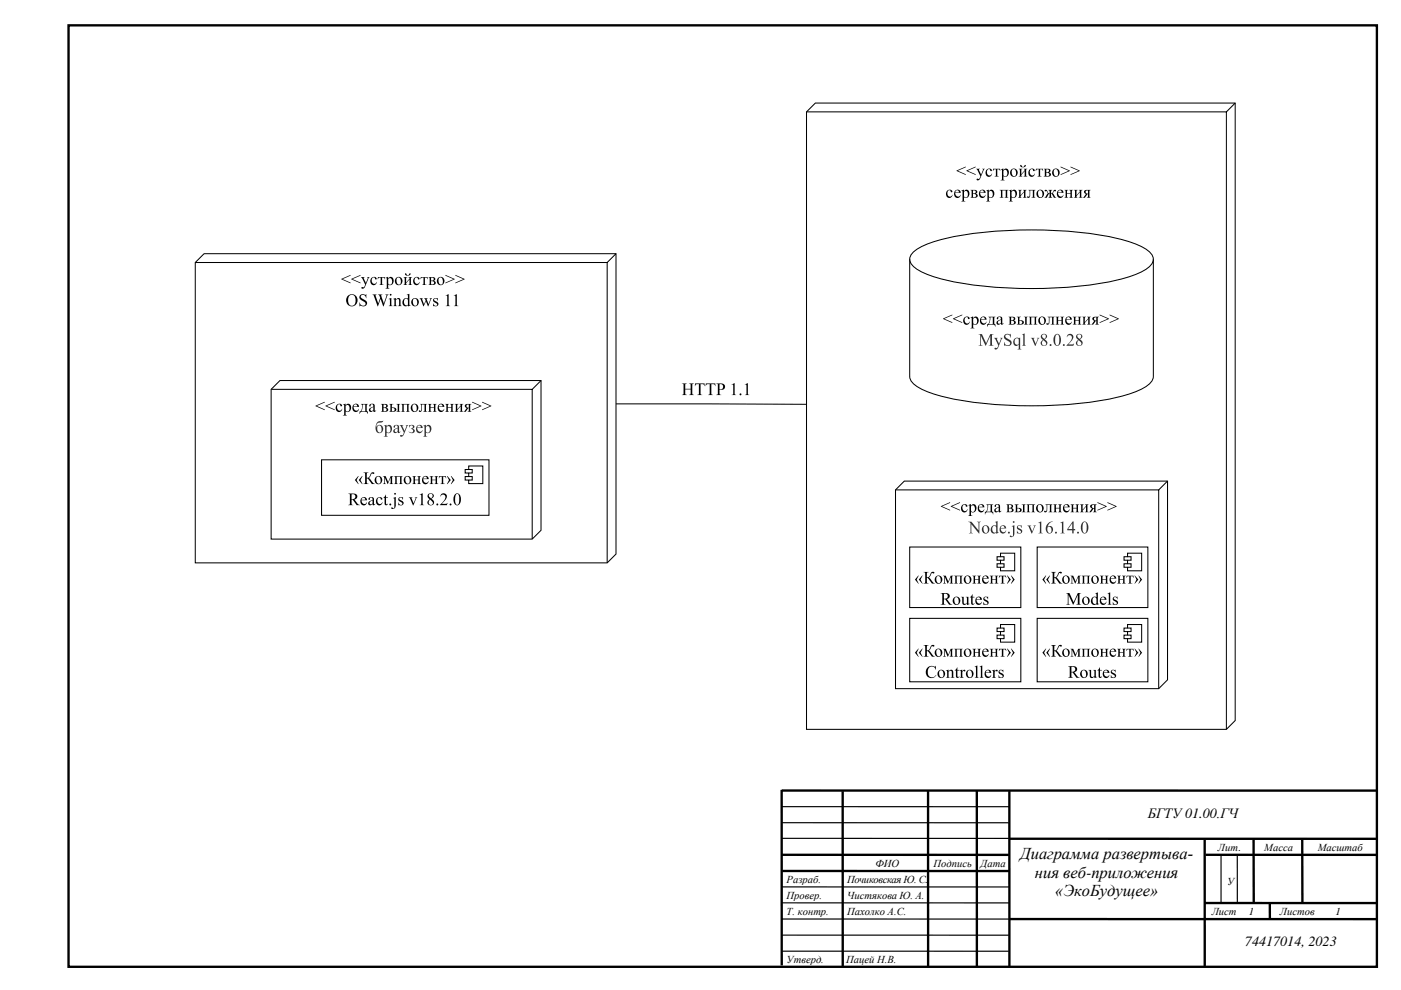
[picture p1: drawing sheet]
<svg xmlns="http://www.w3.org/2000/svg" width="420mm" height="297mm" viewBox="0 0 420 297" stroke-linecap="round" stroke-linejoin="round" font-family="sans-serif">
<defs><g id="words">
<g font-size="5">
<text x="305.9" y="257.6">Диаграмма развертыва-</text>
<text x="310.3" y="263.3">ния веб-приложения</text>
<text x="316.3" y="268.9">«ЭкоБудущее»</text>
</g>
<g font-size="4.2">
<text x="344.1" y="245.5">БГТУ01.00.ГЧ</text>
<text x="373.2" y="283.9">74417014, 2023</text>
</g>
<g font-size="3.2">
<text x="365.2" y="255.4">Лит.</text>
<text x="379" y="255.4">Масса</text>
<text x="395" y="255.4">Масштаб</text>
<text x="262.4" y="260.1">ФИО</text>
<text x="279.9" y="260.1">Подпись</text>
<text x="294" y="260.1">Дата</text>
<text x="235.8" y="264.9">Разраб.</text>
<text x="235.8" y="269.6">Провер.</text>
<text x="254" y="264.9">Почиковская Ю. С.</text>
<text x="254" y="269.6">Чистякова Ю. А.</text>
<text x="367.9" y="265.6">У</text>
<text x="235.8" y="274.4">Т. контр.</text>
<text x="254" y="274.4">Пахолко А.С.</text>
<text x="363.3" y="274.6">Лист</text>
<text x="374.4" y="274.6">1</text>
<text x="383.7" y="274.6">Листов</text>
<text x="400.3" y="274.6">1</text>
<text x="235.8" y="288.9">Утверд.</text>
<text x="253.7" y="288.9">Пацей Н.В.</text>
</g>
</g></defs>
<path d="M184.7 121.2l57.1 .1" fill="none" stroke="#000" stroke-width=".31"/>
<path d="M58.5 78.8l2.7-2.7h123.5v90.1l-2.7 2.7h-123.5z" fill="#fff"/>
<path d="M58.5 78.8l2.7-2.7h123.5v90.1l-2.7 2.7h-123.5zM182 78.8v90.1M184.7 76.1l-2.7 2.7h-123.5" fill="none" stroke="#000" stroke-width=".31"/>
<g fill="#000">
<path d="M102.3 83.7l2.8-1.2v.2l-2.4 1 2.4 1.1v.2zM105.3 83.7l2.8-1.2v.2l-2.4 1 2.4 1.1v.2zM108.2 83.1h1.1l-.2 .4 .6 1.4 .6-1.4-.3-.4h.8l-1.3 2.8a.59 .59 0 0 1-.4 .7 .59 .59 0 0 1-.7-.4l.2-.1a.43 .43 0 0 0 .5 .1 .43 .43 0 0 0 .2-.4l.2-.4zM108 88.5a1.42 1.42 0 0 1 1.6 0l.2-.2-.1 1.2a.79 .79 0 0 0-.6-1 .79 .79 0 0 0-.9 .6l.5 .5a1.38 1.38 0 0 1 1.2 1.8 2.39 2.39 0 0 1-2 .4l-.1 .1v-1.2a.97 .97 0 0 0 .7 1 .97 .97 0 0 0 1.1-.6l-.6-.6a1.26 1.26 0 0 1-1-2zM111.3 83.4a.81 .81 0 0 1 1-.4 .81 .81 0 0 1 .6 .8 .41 .41 0 0 1-.5-.1 .41 .41 0 0 1-.1-.4 .88 .88 0 0 0-.8 1.1 .88 .88 0 0 0 1.2 .6l.2-.4a1.02 1.02 0 0 1-1.2 .9 1.02 1.02 0 0 1-.7-1.4zM113.3 83.1h2.1l.1 .7-.4-.5h-.5v2l.4 .2h-1.3l.4-.3v-1.9h-.5l-.4 .5zM111.6 88.3h1.3l-.3 .3 .8 2.4 .6-1.6-.3-.8-.4-.3 1.4 .1a.38 .38 0 0 0-.4 .3 .38 .38 0 0 0 .1 .4l.7 1.9 .8-2.2-.4-.5h1l-.4 .5-1.1 3.1-.9-2.2-.9 2.2-1.2-3.3zM117.9 89.7l.8-.3v.5a.73 .73 0 0 1 .9-.5 .73 .73 0 0 1 .5 .9v1.3l.3 .2h-1.1l.3-.3 .1-1.2a.51 .51 0 0 0-.4-.6 .51 .51 0 0 0-.6 .4v1.5l.4 .2h-1.2l.3-.3 .1-1.3-.1-.4zM125.8 89.5h1l-.2 .3 .5 1.5 .5-1.1-.5-.7h1.1l-.3 .3 .6 1.4 .5-1.4-.2-.3 .7 .1-.3 .3-.8 2-.7-1.5-.8 1.5zM124.2 83.4a.81 .81 0 0 1 .9-.4 .81 .81 0 0 1 .6 .8 .41 .41 0 0 1-.4-.1 .41 .41 0 0 1-.1-.4 .88 .88 0 0 0-.9 1.1 .88 .88 0 0 0 1.2 .6l.3-.4a1.01 1.01 0 0 1-1.3 .9 1.01 1.01 0 0 1-.6-1.4zM126.2 83.1h2l.1 .7-.4-.5h-.5v2l.5 .2h-1.3l.4-.3v-1.9h-.5l-.4 .5zM130 89.6l1.3-.2v.8a.68 .68 0 0 0-1.1-.4l.3 .5a.84 .84 0 0 1 .8 1.2 .84 .84 0 0 1-1.3 .3l-.2-.8a.67 .67 0 0 0 .5 .7 .67 .67 0 0 0 .8-.3l-.3-.4a.91 .91 0 0 1-.8-.4 .91 .91 0 0 1 0-1z"/>
<path d="M133.6 88.7l.9-.4v3.3l.5 .2h-1.4l.5-.3v-2.4a.29 .29 0 0 0-.1-.4 .29 .29 0 0 0-.4 .1zM136 88.7l1-.4v3.2l.4 .3h-1.3l.4-.3v-2.4a.29 .29 0 0 0 0-.4 .29 .29 0 0 0-.4 .1zM133.5 82.5l2.8 1.3-2.8 1.2v-.2l2.4-1.1-2.4-1zM136.5 82.5l2.8 1.3-2.8 1.2v-.2l2.4-1.1-2.4-1z"/>
<path d="M103.7 90a1.78 1.78 0 0 1 3.5 0 1.78 1.78 0 0 1-3.5 0zM104.7 88.8a1.93 1.93 0 0 0 .8 2.9 1.81 1.81 0 0 0 1.1-1.5 1.81 1.81 0 0 0-.8-1.7h-.6z"/>
<path d="M115.6 83.4l.8-.3v.5a.88 .88 0 0 1 1.1-.5 .88 .88 0 0 1 .5 1.1 1.07 1.07 0 0 1-.4 1.1 1.07 1.07 0 0 1-1.2 .1v1l.4 .2h-1.3l.4-.2 .1-.3-.1-2.5zM116.4 83.8v.9a.64 .64 0 0 0 .7 .7 .64 .64 0 0 0 .5-.9 .69 .69 0 0 0-.3-1 .69 .69 0 0 0-.9 .3z"/>
<path d="M116.9 88.4a.26 .26 0 0 1 .5 0 .26 .26 0 0 1-.5 0zM116.5 89.7l.8-.3v2.1l.4 .3h-1.2l.4-.3v-1.3l-.1-.4z"/>
<path d="M118.3 84.3a1.2 1.2 0 0 1 2.4 0 1.2 1.2 0 0 1-2.4 0zM119 83.4a1.3 1.3 0 0 0 .8 2 1.23 1.23 0 0 0-.5-2.2z"/>
<path d="M121.5 82h.2a.54 .54 0 0 0 .5 .6 .54 .54 0 0 0 .6-.5l.2-.1a.8 .8 0 0 1-.7 .8 .8 .8 0 0 1-.9-.6zM121 83.1h1.1l-.3 .4v1.3l1-1.2-.3-.5h1.1l-.4 .2v.4v1.6l.4 .2h-1.2l.4-.3v-1.4l-1 1.2 .3 .5h-1.1l.3-.3v-1.5z"/>
<path d="M121.9 88.5l.8-.3v3.2l.4 .2-.8 .3v-.3a1.1 1.1 0 0 1-1.6-.2 1.1 1.1 0 0 1 .3-1.6l.5-.4 .8 .2v-1zM121.3 89.8a1.01 1.01 0 0 0-.2 1.1 1.01 1.01 0 0 0 1.1 .6l.1-1.3a.55 .55 0 0 0-.3-.6 .55 .55 0 0 0-.7 .2z"/>
<path d="M123.2 90.6a1.2 1.2 0 0 1 2.4 0 1.2 1.2 0 0 1-2.4 0zM124 89.8a1.3 1.3 0 0 0 .7 1.9 1.23 1.23 0 0 0-.5-2.1z"/>
<path d="M128.5 83.1h1.1a.61 .61 0 0 1 .8 .3 .61 .61 0 0 1-.4 .8 .67 .67 0 0 1 .6 .9 .67 .67 0 0 1-1 .4h-1.1l.3-.3v-1.5zM129.2 83.3v.9a.52 .52 0 0 0 .8-.5 .52 .52 0 0 0-.8-.4zM129.2 84.4v.9a.57 .57 0 0 0 .8-.1 .57 .57 0 0 0 0-.8 .57 .57 0 0 0-.8 0z"/>
<path d="M130.9 84.3a1.2 1.2 0 0 1 2.4 0 1.2 1.2 0 0 1-2.4 0zM131.6 83.4a1.3 1.3 0 0 0 .8 2 1.23 1.23 0 0 0-.5-2.2z"/>
</g>
<path d="M81.3 116.8l2.6-2.6h78.3v44.9l-2.6 2.6h-78.3z" fill="#fff"/>
<path d="M81.3 116.8l2.6-2.6h78.3v44.9l-2.6 2.6h-78.3zM159.6 116.8v44.9M162.2 114.2l-2.6 2.6h-78.3" fill="none" stroke="#000" stroke-width=".31"/>
<g fill="#000">
<path d="M94.6 121.7l2.8-1.2v.2l-2.4 1.1 2.4 1v.3zM97.6 121.7l2.7-1.2v.2l-2.3 1.1 2.3 1v.3zM101 121.5a.81 .81 0 0 1 .9-.4 .81 .81 0 0 1 .6 .7 .41 .41 0 0 1-.4 0 .41 .41 0 0 1-.2-.4 .88 .88 0 0 0-.8 1 .88 .88 0 0 0 1.2 .6l.3-.4a1.02 1.02 0 0 1-1.3 1 1.02 1.02 0 0 1-.6-1.5zM120.3 121.2h2.5l-.3 .3v1.5v.3l.3 .2h-1.1l.3-.3 .1-1.8h-1.1v1.8l.4 .3h-1.1l.3-.5v-1.5zM125.9 121.2h2.2l-.4 .3v1.5v.3l.4 .2h-1.3l.5-.3v-1.8h-.8v.9a.75 .75 0 0 1 0 .9 .75 .75 0 0 1-.9 .3l.1-.4a.33 .33 0 0 0 .4 .1 .33 .33 0 0 0 .2-.3v-1.4zM128.3 121.2h1.1l-.3 .2v.8h1v-.8l-.4-.2h1.2l-.3 .2-.1 1.6 .1 .4 .3 .1h-1.2l.4-.3v-.8h-1v.9l.3 .2h-1.1l.3-.1 .1-.4-.1-1.6zM133.5 121.2h1.1l-.3 .2v.8h1v-.8l-.4-.2h1.2l-.3 .2-.1 .3v1.6l.4 .2h-1.2l.4-.3v-.8h-1v.9l.3 .2h-1.1l.3-.5v-1.6zM136.3 121.2h1.1l-.3 .3v1.3l1-1.2-.3-.4h1.1l-.3 .2-.1 .3 .1 1.6 .3 .2h-1.1l.3-.3v-1.3l-1 1.2 .3 .4h-1.1l.4-.5v-1.5zM141.5 120.5l2.8 1.4-2.8 1.2v-.3l2.4-1-2.4-1zM144.5 120.5l2.8 1.4-2.8 1.2v-.3l2.4-1-2.4-1z"/>
<path d="M102.8 121.4l.8-.3v.6a.88 .88 0 0 1 1.1-.5 .88 .88 0 0 1 .6 1.1 1.08 1.08 0 0 1-.5 1.1 1.08 1.08 0 0 1-1.2 0v1l.4 .3h-1.2l.3-.2 .1-.4v-2.4zM103.6 121.8v.9a.64 .64 0 0 0 .7 .8 .64 .64 0 0 0 .5-1 .69 .69 0 0 0-.2-.9 .69 .69 0 0 0-1 .2z"/>
<path d="M106 121.5a.95 .95 0 0 1 1-.3 .95 .95 0 0 1 .6 .9h-1.6a.83 .83 0 0 0 .5 1 .83 .83 0 0 0 1.1-.5 1.02 1.02 0 0 1-1.3 1 1.02 1.02 0 0 1-.6-1.5zM106.2 121.5l-.2 .4h1.1a.53 .53 0 0 0-.3-.5 .53 .53 0 0 0-.6 .1z"/>
<path d="M108.2 121.2h2.1l-.3 .3-.1 1.4 .1 .5 .3 .1v.7a.83 .83 0 0 0-1-.7h-.6a.82 .82 0 0 0-.9 .7v-.7a1.63 1.63 0 0 0 .6-2.2zM108.8 121.4l-.1 1-.4 1h1.1l.1-2z"/>
<path d="M110.9 121.3a.83 .83 0 0 1 .9-.2 .83 .83 0 0 1 .5 .8l.1 1.3h.4l-.6 .4-.3-.4a.7 .7 0 0 1-1.2 .1 .7 .7 0 0 1 .6-1.1l.6-.2a.47 .47 0 0 0-.3-.7 .47 .47 0 0 0-.5 .6l-.4-.1zM111.2 122.5a.46 .46 0 0 0 0 .7 .46 .46 0 0 0 .7-.2v-.9z"/>
<path d="M114.2 121.2h1.1a.61 .61 0 0 1 .9 .3 .61 .61 0 0 1-.4 .8 .67 .67 0 0 1 .6 .9 .67 .67 0 0 1-1 .3h-1.2l.3-.3 .1-1.5zM115 121.4v.8a.52 .52 0 0 0 .8-.4 .52 .52 0 0 0-.8-.4zM115 122.4v.9a.57 .57 0 0 0 .8 0 .57 .57 0 0 0 0-.8 .57 .57 0 0 0-.8-.1z"/>
<path d="M118.8 121.2h1.2l-.3 .2v1.6v.4l.3 .1h-1.2l.4-.3v-1.5v-.3zM116.7 121.2h1.2l-.4 .3v.7h.3a.81 .81 0 0 1 1 .7l-.4 .6h-1.7l.3-.1 .1-.4-.1-1.6zM117.5 122.4v.9a.52 .52 0 0 0 .8-.3 .52 .52 0 0 0-.7-.6z"/>
<path d="M123.1 122.3a1.2 1.2 0 0 1 2.4 0 1.2 1.2 0 0 1-2.4 0zM123.8 121.5a1.3 1.3 0 0 0 .7 1.9 1.23 1.23 0 0 0-.4-2.1z"/>
<path d="M131.5 121.5a.95 .95 0 0 1 1.1-.3 .95 .95 0 0 1 .6 .9h-1.6a.83 .83 0 0 0 .5 1 .83 .83 0 0 0 1-.5 1.02 1.02 0 0 1-1.3 1 1.02 1.02 0 0 1-.6-1.5zM131.8 121.5l-.2 .4h1.1a.53 .53 0 0 0-.3-.5 .53 .53 0 0 0-.6 .1z"/>
<path d="M139.6 121.4l1.7-.2-.3 .2v1.6l.3 .5h-1.1l.3-.3v-.7h-.1l-.8 1h-.6l.9-1.1-.5-.4zM140 121.5a.54 .54 0 0 0 0 .6 .54 .54 0 0 0 .5 .2v-.9z"/>
</g>
<g fill="#333">
<path d="M119.8 127.5h1.1l-.2 .4 .6 1.4 .6-1.4-.3-.4h.8l-1.3 2.8a.59 .59 0 0 1-.4 .7 .59 .59 0 0 1-.7-.4l.2-.1a.43 .43 0 0 0 .5 .1 .43 .43 0 0 0 .2-.4l.2-.4z"/>
<path d="M122.7 127.5l.2 .1a.7 .7 0 0 1 1-.1 .7 .7 0 0 1 .1 1l-.4 .1a.73 .73 0 0 1 .7 1 .73 .73 0 0 1-1.2 .3l-.5-.5a.65 .65 0 0 0 .9 .4 .65 .65 0 0 0 .2-.9l-.5-.2a.62 .62 0 0 0 .5-.4 .62 .62 0 0 0-.2-.7h-.4l-.4 .7z"/>
<path d="M113.2 126.6l1.7-.4a1.65 1.65 0 0 1-1.6 .7l-.5 1.3a1.18 1.18 0 0 1 2 0 1.18 1.18 0 0 1-1.1 1.8 1.89 1.89 0 0 1-.8-3.1zM113.3 127.8a1.11 1.11 0 0 0-.2 1.2 1.11 1.11 0 0 0 1 .7 1.26 1.26 0 0 0-.6-2z"/>
<path d="M115.1 127.8l.8-.3v.5a.88 .88 0 0 1 1.1-.5 .88 .88 0 0 1 .5 1.1 1.08 1.08 0 0 1-.4 1.1 1.08 1.08 0 0 1-1.2 .1v1l.4 .2h-1.2l.3-.2 .1-.3v-2.5zM115.9 128.2v.9a.64 .64 0 0 0 .7 .7 .64 .64 0 0 0 .5-.9 .69 .69 0 0 0-.3-1 .69 .69 0 0 0-.9 .3z"/>
<path d="M118.2 127.6a.83 .83 0 0 1 .9-.1 .83 .83 0 0 1 .5 .8l.1 1.2h.4l-.6 .4-.3-.4a.7 .7 0 0 1-1.2 .2 .7 .7 0 0 1 .6-1.1l.6-.3a.47 .47 0 0 0-.3-.7 .47 .47 0 0 0-.5 .6h-.4zM118.5 128.8a.46 .46 0 0 0 0 .8 .46 .46 0 0 0 .7-.2v-.9z"/>
<path d="M125 127.8a.95 .95 0 0 1 1.1-.3 .95 .95 0 0 1 .6 .9h-1.6a.83 .83 0 0 0 .5 1.1 .83 .83 0 0 0 1-.5 1.02 1.02 0 0 1-1.2 .9 1.02 1.02 0 0 1-.7-1.4zM125.3 127.8l-.2 .5h1.1a.53 .53 0 0 0-.3-.6 .53 .53 0 0 0-.6 .1z"/>
<path d="M126.9 127.8l.8-.3v.5a.88 .88 0 0 1 1.1-.5 .88 .88 0 0 1 .5 1.1 1.08 1.08 0 0 1-.4 1.1 1.08 1.08 0 0 1-1.2 .1v1l.4 .2h-1.2l.3-.2 .1-.3v-2.5zM127.7 128.2v.9a.64 .64 0 0 0 .7 .7 .64 .64 0 0 0 .5-.9 .69 .69 0 0 0-.3-1 .69 .69 0 0 0-.9 .3z"/>
</g>
<path d="M241.8 33.6l2.6-2.7h125.9v185.3l-2.6 2.6h-125.9z" fill="#fff"/>
<path d="M241.8 33.6l2.6-2.7h125.9v185.3l-2.6 2.6h-125.9zM367.7 33.6v185.2M370.3 30.9l-2.6 2.7h-125.9" fill="none" stroke="#000" stroke-width=".31"/>
<g fill="#000">
<path d="M283.9 57.2a.81 .81 0 0 1 1-.4 .81 .81 0 0 1 .6 .8 .42 .42 0 0 1-.6-.5 .92 .92 0 0 0-.9 1 .92 .92 0 0 0 1 .9l.5-.6a1.02 1.02 0 0 1-1.2 1 1.02 1.02 0 0 1-.7-1.5zM286.8 51.2l2.7-1.2v.2l-2.3 1 2.3 1.1v.2zM289.7 51.2l2.8-1.2v.2l-2.4 1 2.4 1.1v.2zM292.7 50.6h1.1l-.3 .4 .6 1.4 .6-1.4-.2-.4h.7l-1.3 2.8a.59 .59 0 0 1-.4 .7 .59 .59 0 0 1-.7-.4l.2-.1a.44 .44 0 0 0 .8-.3l.1-.4zM295.8 50.9a.81 .81 0 0 1 .9-.4 .81 .81 0 0 1 .6 .8 .42 .42 0 0 1-.6-.5 .92 .92 0 0 0-.9 1 .92 .92 0 0 0 1 .8l.6-.5a1.02 1.02 0 0 1-1.3 .9 1.02 1.02 0 0 1-.6-1.5zM297.8 50.6h2l.1 .7-.4-.5h-.5v2l.5 .2h-1.3l.4-.3v-1.9h-.6l-.4 .5zM299.7 57h2.6l-.3 .2v.3v1.6l.3 .2h-1.1l.3-.3v-1.9h-1v1.9l.4 .3h-1.2l.4-.3v-1.5zM305.2 57h1.2l-.4 .3v1.3l1-1.2-.3-.4h1.1l-.3 .2-.1 .3 .1 1.6 .3 .2h-1.1l.3-.3v-1.3l-1 1.1 .3 .5h-1.1l.3-.3 .1-1.5-.1-.3zM308.3 57h2.1l-.3 .5v1.6l.3 .2h-1.2l.4-.3 .1-1.9h-.8v1a.75 .75 0 0 1-.1 .9 .75 .75 0 0 1-.8 .3l.1-.4a.33 .33 0 0 0 .3 .1 .33 .33 0 0 0 .3-.3v-1.4zM308.6 50.9a.81 .81 0 0 1 .9-.4 .81 .81 0 0 1 .7 .8 .42 .42 0 0 1-.6-.5 .92 .92 0 0 0-.9 1 .92 .92 0 0 0 1 .8l.5-.5a1.02 1.02 0 0 1-1.3 .9 1.02 1.02 0 0 1-.6-1.5zM310.6 50.6h2.1v.7l-.3-.5h-.6l.1 2 .4 .2h-1.3l.4-.3v-1.9h-.5l-.4 .5zM313.3 57a.95 .95 0 0 1 1 .9l.4 .1-.1-.8-.3-.2h1.2l-.3 .2-.1 .8 .4-.2a.79 .79 0 0 1 1-.8 .35 .35 0 0 1-.1 .4 .35 .35 0 0 1-.4 0l-.4 .6 1.1 1.3h-.7l-.7-1.1-.2-.1v.9l.4 .3h-1.2l.3-.2 .1-1-.3 .2-.6 1h-.7l.7-.9a.58 .58 0 0 0 .3-.7 .58 .58 0 0 0-.8-.3z"/>
<path d="M319.1 57h1.2l-.4 .2v.8h1v-.8l-.3-.2h1.1l-.3 .1v.4v1.6l.3 .2h-1.1l.3-.3v-.8h-1v.9l.4 .2h-1.2l.4-.5v-1.6zM318 50l2.8 1.3-2.8 1.2v-.2l2.4-1.1-2.4-1zM321.9 57h1.2l-.3 .2-.1 1.4 1.1-1.2-.4-.4h1.1l-.3 .2v.3v1.5l.3 .3h-1.1l.3-.3 .1-1.3-1.1 1.1 .3 .5h-1.1l.4-.5v-1.6zM321 50l2.7 1.3-2.7 1.2v-.2l2.4-1.1-2.4-1z"/>
<path d="M286.3 57.2a.95 .95 0 0 1 1.1-.3 .95 .95 0 0 1 .6 1h-1.6a.83 .83 0 0 0 .5 1 .83 .83 0 0 0 1.1-.5 1.02 1.02 0 0 1-1.3 1 1.02 1.02 0 0 1-.6-1.5zM286.6 57.2l-.2 .5h1.1a.53 .53 0 0 0-.3-.6 .53 .53 0 0 0-.6 .1z"/>
<path d="M288.2 57.2l.8-.3v.6a.87 .87 0 0 1 1.1-.5 .87 .87 0 0 1 .5 1.1 1.07 1.07 0 0 1-.4 1.1 1.07 1.07 0 0 1-1.2 0v1l.4 .3h-1.2l.4-.4v-2.4l-.1-.4zM289.2 57.4l-.2 1.1a.63 .63 0 0 0 .7 .7 .63 .63 0 0 0 .5-.9 .68 .68 0 0 0-.2-.8 .68 .68 0 0 0-.8-.1z"/>
<path d="M291 57h1.1a.6 .6 0 0 1 .8 .3 .6 .6 0 0 1-.4 .8 .67 .67 0 0 1 .6 .8 .67 .67 0 0 1-1 .4h-1.1l.3-.5v-1.6zM291.7 57.1v.9a.52 .52 0 0 0 .8-.4 .52 .52 0 0 0-.8-.5zM291.7 58.2v.9a.58 .58 0 0 0 .8 0 .58 .58 0 0 0 0-.8 .58 .58 0 0 0-.8-.1z"/>
<path d="M293.8 57.2a.95 .95 0 0 1 1.1-.3 .95 .95 0 0 1 .6 1h-1.6a.83 .83 0 0 0 .5 1 .83 .83 0 0 0 1-.5 1.02 1.02 0 0 1-1.3 1 1.02 1.02 0 0 1-.6-1.5zM294.1 57.2l-.2 .5h1.1a.53 .53 0 0 0-.3-.6 .53 .53 0 0 0-.6 .1z"/>
<path d="M295.6 57.2l.9-.3v.6a.88 .88 0 0 1 1.1-.5 .88 .88 0 0 1 .5 1.1 1.08 1.08 0 0 1-.4 1.1 1.08 1.08 0 0 1-1.2 0v1l.4 .3h-1.3l.4-.2v-.4v-2.5zM296.5 57.6v.9a.64 .64 0 0 0 .7 .7 .64 .64 0 0 0 .4-.9 .69 .69 0 0 0-.2-.9 .69 .69 0 0 0-.9 .2z"/>
<path d="M300 50.9l.8-.3v.5a.88 .88 0 0 1 1.1-.5 .88 .88 0 0 1 .6 1.1 1.08 1.08 0 0 1-.5 1.1 1.08 1.08 0 0 1-1.2 .1v1l.4 .2h-1.2l.3-.2 .1-.3v-2.6zM300.8 51.3v.9a.64 .64 0 0 0 .7 .7 .64 .64 0 0 0 .5-.9 .69 .69 0 0 0-.2-1 .69 .69 0 0 0-1 .3z"/>
<path d="M302.4 57.2l.9-.3v.6a.87 .87 0 0 1 1.1-.5 .87 .87 0 0 1 .5 1.1 1.06 1.06 0 0 1-.4 1.1 1.06 1.06 0 0 1-1.2 0v1l.4 .3h-1.3l.4-.4v-2.4v-.4zM303.4 57.4l-.1 1.1a.63 .63 0 0 0 .7 .7 .63 .63 0 0 0 .4-.9 .68 .68 0 0 0-.1-.8 .68 .68 0 0 0-.9-.1z"/>
<path d="M302.8 51.8a1.2 1.2 0 0 1 2.4 0 1.2 1.2 0 0 1-2.4 0zM303.5 50.9a1.3 1.3 0 0 0 .7 2 1.22 1.22 0 0 0-.4-2.2z"/>
<path d="M305.9 49.5h.3a.53 .53 0 0 0 .5 .6 .53 .53 0 0 0 .5-.6h.3a.8 .8 0 0 1-.8 .7 .8 .8 0 0 1-.8-.7zM305.4 50.6h1.1l-.3 .2v1.5l1-1.2-.3-.5h1.1l-.3 .2v.4v1.6l.3 .2h-1.1l.3-.3v-1.4l-1 1.2 .3 .5h-1.1l.3-.2 .1-.4v-1.4z"/>
<path d="M310.7 58.1a1.2 1.2 0 0 1 2.4 0 1.2 1.2 0 0 1-2.4 0zM311.4 57.3a1.3 1.3 0 0 0 .7 1.9 1.22 1.22 0 0 0-.4-2.1z"/>
<path d="M312.9 50.6h1.1a.61 .61 0 0 1 .9 .3 .61 .61 0 0 1-.4 .8 .67 .67 0 0 1 .6 .9 .67 .67 0 0 1-1 .4h-1.2l.3-.2v-.4v-1.4zM313.7 50.8v.9a.52 .52 0 0 0 .8-.5 .52 .52 0 0 0-.8-.4zM313.7 51.9v.9a.57 .57 0 0 0 .9-.5 .57 .57 0 0 0-.9-.4z"/>
<path d="M315.4 51.7a1.19 1.19 0 0 1 2.3 0 1.19 1.19 0 0 1-2.3 0zM316.1 50.9a1.32 1.32 0 0 0 .7 2 1.22 1.22 0 0 0-.4-2.2z"/>
<path d="M317.2 57.2a.94 .94 0 0 1 1-.3 .94 .94 0 0 1 .6 1h-1.6a.83 .83 0 0 0 .5 1 .83 .83 0 0 0 1.1-.5 1.02 1.02 0 0 1-1.3 1 1.02 1.02 0 0 1-.6-1.5zM317.4 57.2l-.2 .5h1.1a.53 .53 0 0 0-.3-.6 .53 .53 0 0 0-.6 .1z"/>
<path d="M325.2 57.1l1.8-.1-.4 .5v1.6l.4 .2h-1.2l.4-.3v-.7l-.9 1h-.6l.9-1.1-.5-.4zM325.6 57.3a.54 .54 0 0 0 0 .6 .54 .54 0 0 0 .6 .2v-.9z"/>
</g>
<path d="M268.5 147l2.6-2.7h78.9v59.7l-2.6 2.6h-78.9z" fill="#fff"/>
<path d="M268.5 147l2.6-2.7h78.9v59.7l-2.6 2.6h-78.9zM347.4 147v59.6M350 144.3l-2.6 2.7h-78.9" fill="none" stroke="#000" stroke-width=".31"/>
<g fill="#000">
<path d="M282.1 151.9l2.8-1.3v.3l-2.5 1 2.5 1.1v.2zM285 151.9l2.8-1.3v.3l-2.4 1 2.4 1.1v.2zM288.4 151.6a.82 .82 0 0 1 1-.4 .82 .82 0 0 1 .6 .8 .41 .41 0 0 1-.5-.1 .41 .41 0 0 1-.1-.4 .88 .88 0 0 0-.9 1 .88 .88 0 0 0 1.3 .7l.2-.5a1.02 1.02 0 0 1-1.3 1 1.02 1.02 0 0 1-.6-1.5zM307.7 151.3h2.6l-.3 .2v.4v1.5l.3 .3h-1.1l.3-.3v-1.9h-1v1.8l.4 .4h-1.2l.4-.6v-1.6zM313.4 151.3h2.1l-.3 .3v1.5v.3l.3 .3h-1.2l.5-.4v-1.8h-.8v1a.75 .75 0 0 1-.1 .9 .75 .75 0 0 1-.8 .2l.1-.4a.33 .33 0 0 0 .3 .2 .33 .33 0 0 0 .3-.4v-1.4zM315.8 151.3h1.1l-.3 .2v.9h1v-.8l-.4-.3h1.2l-.4 .4v1.4l.1 .4 .3 .2h-1.2l.4-.3v-.9h-1v.9l.3 .3h-1.1l.3-.3v-1.5v-.4zM321 151.3h1.1l-.3 .2-.1 .9h1.1l-.1-.8-.3-.3h1.2l-.4 .4v1.4v.4l.4 .2h-1.2l.3-.3 .1-.9h-1.1v.9l.4 .3h-1.1l.3-.3v-1.5v-.4zM323.8 151.3h1.1l-.3 .3v1.3l1-1.1-.3-.5h1.1l-.4 .2v1.6v.3l.4 .3h-1.2l.4-.3v-1.4l-1 1.2 .3 .5h-1.1l.3-.3v-1.5zM329 150.6l2.8 1.4-2.8 1.2v-.2l2.4-1.1-2.4-1zM332 150.6l2.8 1.4-2.8 1.2v-.2l2.4-1.1-2.4-1z"/>
<path d="M290.3 151.5l.8-.3v.6a.88 .88 0 0 1 1.1-.5 .88 .88 0 0 1 .6 1.1 1.08 1.08 0 0 1-.5 1.1 1.08 1.08 0 0 1-1.2 0v1.1l.4 .2h-1.2l.3-.2 .1-.4v-2.4zM291.3 151.8l-.2 1a.64 .64 0 0 0 .7 .8 .64 .64 0 0 0 .5-.9 .7 .7 0 0 0-.2-.9 .7 .7 0 0 0-.8 0z"/>
<path d="M293.4 151.6a.94 .94 0 0 1 1.1-.3 .94 .94 0 0 1 .6 .9h-1.6a.83 .83 0 0 0 .5 1.1 .83 .83 0 0 0 1.1-.5 1.02 1.02 0 0 1-1.3 .9 1.02 1.02 0 0 1-.6-1.5zM293.7 151.6l-.2 .5h1.1a.53 .53 0 0 0-.3-.6 .53 .53 0 0 0-.6 .1z"/>
<path d="M295.7 151.3h2.1l-.3 .2-.1 .4v1.3l.4 .4v.7a.82 .82 0 0 0-1-.6h-.6a.83 .83 0 0 0-.9 .6v-.7a1.51 1.51 0 0 0 .6-2.1zM296.3 151.5l-.1 1-.4 1h1.2v-2z"/>
<path d="M298.3 151.6a.85 .85 0 0 1 .9-.4 .85 .85 0 0 1 .6 .9v1.2h.4l-.5 .4-.3-.4a.7 .7 0 0 1-1.2 .2 .7 .7 0 0 1 .5-1.1l.7-.3a.47 .47 0 0 0-.3-.7 .47 .47 0 0 0-.5 .6l-.4-.1zM298.6 152.7a.47 .47 0 0 0 .2 .7 .47 .47 0 0 0 .6-.2v-.9z"/>
<path d="M301.7 151.3h1.1a.61 .61 0 0 1 .8 .3 .61 .61 0 0 1-.4 .8 .67 .67 0 0 1 .6 .9 .67 .67 0 0 1-.9 .4h-1.2l.3-.2v-.4v-1.5zM302.5 151.5v.9a.52 .52 0 0 0 .8-.5 .52 .52 0 0 0-.8-.4zM302.5 152.5v1a.57 .57 0 0 0 .9-.5 .57 .57 0 0 0-.9-.5z"/>
<path d="M306.3 151.3h1.2l-.3 .2-.1 .4 .1 1.5 .3 .3h-1.2l.3-.2 .1-.4v-1.6zM304.2 151.3h1.2l-.4 .3v.8h.2a.81 .81 0 0 1 1.1 .6l-.4 .6-1.7 .1 .3-.2v-.4v-1.5zM305 152.5v1a.54 .54 0 0 0 .8-.4 .54 .54 0 0 0-.7-.6z"/>
<path d="M310.6 152.4a1.2 1.2 0 0 1 2.4 0 1.2 1.2 0 0 1-2.4 0zM311.3 151.6a1.3 1.3 0 0 0 .7 1.9 1.23 1.23 0 0 0-.5-2.1z"/>
<path d="M319 151.6a.95 .95 0 0 1 1.1-.3 .95 .95 0 0 1 .6 .9h-1.6a.82 .82 0 0 0 .4 1.1 .82 .82 0 0 0 1.1-.5 1.01 1.01 0 0 1-1.3 .9 1.01 1.01 0 0 1-.6-1.5zM319.3 151.6l-.2 .5h1a.52 .52 0 0 0-.2-.6 .52 .52 0 0 0-.6 .1z"/>
<path d="M327 151.5l1.8-.2-.3 .3-.1 1.5 .1 .4 .3 .2h-1.1l.3-.3-.1-.8-.8 1.1h-.6l.9-1.2-.5-.3zM327.5 151.6a.53 .53 0 0 0-.1 .6 .53 .53 0 0 0 .6 .2v-.9z"/>
</g>
<g fill="#333">
<path d="M290.3 156.5h.9l2.2 2.6v-2.2l-.5-.4h1.2l-.5 .4v3.2l-2.4-2.8v2.4l.5 .3h-1.2l.5-.3v-2.7z"/>
<path d="M305.1 157.8l1.2-.2v.8a.68 .68 0 0 0-1.1-.5l.4 .6a.84 .84 0 0 1 .7 1.2 .84 .84 0 0 1-1.3 .3l-.1-.8a.68 .68 0 0 0 .5 .6 .68 .68 0 0 0 .7-.2l-.2-.4a.9 .9 0 0 1-.9-.5 .9 .9 0 0 1 .1-.9z"/>
<path d="M308 157.6h1.1l-.2 .4 .6 1.5 .6-1.6-.3-.3h.8l-1.2 2.5-1-2.1z"/>
<path d="M311.3 156.9l.9-.5v3.4l.4 .2h-1.3l.5-.3v-2.4l-.1-.4z"/>
<path d="M317.9 156.9l.9-.5v3.4l.4 .2h-1.3l.5-.2v-2.5a.29 .29 0 0 0-.1-.4 .29 .29 0 0 0-.4 0z"/>
<path d="M294.3 158.8a1.2 1.2 0 0 1 2.4 0 1.2 1.2 0 0 1-2.4 0zM295 157.9a1.32 1.32 0 0 0 .7 2 1.22 1.22 0 0 0-.4-2.1z"/>
<path d="M298.3 156.6l.8-.3v3.3l.4 .2-.8 .3v-.3a1.1 1.1 0 0 1-1.6-.2 1.1 1.1 0 0 1 .2-1.6l.6-.4 .8 .2-.1-1zM297.7 157.9a1.01 1.01 0 0 0-.2 1.2 1.01 1.01 0 0 0 1 .6l.2-1.4a.54 .54 0 0 0-.4-.5 .54 .54 0 0 0-.6 .1z"/>
<path d="M300 157.9a.94 .94 0 0 1 1-.3 .94 .94 0 0 1 .7 .9h-1.7a.83 .83 0 0 0 .5 1.1 .83 .83 0 0 0 1.1-.5 1.02 1.02 0 0 1-1.3 1 1.02 1.02 0 0 1-.6-1.5zM300.2 157.9l-.2 .5h1.1a.53 .53 0 0 0-.2-.6 .53 .53 0 0 0-.7 .1z"/>
<path d="M303.6 156.6a.3 .3 0 0 1 .6 0 .3 .3 0 0 1-.6 0zM303.3 157.9l.8-.3v2.4a.81 .81 0 0 1-.3 1 .81 .81 0 0 1-1-.2l.3-.1a.33 .33 0 0 0 .4 .2 .33 .33 0 0 0 .2-.4v-2.4z"/>
<path d="M314.2 157a1.31 1.31 0 0 1 1.4-.5l-.9 .5-.6 1.1a1.06 1.06 0 0 1 1.4 .3 1.06 1.06 0 0 1-.3 1.4 1.06 1.06 0 0 1-1.4-.2 2.09 2.09 0 0 1 .4-2.6zM314 158.3v.5a.7 .7 0 0 0 .2 .9 .7 .7 0 0 0 1-.1 .91 .91 0 0 0 0-1.1 .91 .91 0 0 0-1-.4z"/>
<path d="M321.6 156.4h.3v2.3h.4v.4h-.4v.9h-.4v-.9h-1.5v-.3zM321.5 157l-1.3 1.7h1.3z"/>
<path d="M324.5 156.8a1.06 1.06 0 0 1 1.3-.2 1.06 1.06 0 0 1 .5 1.2 1.47 1.47 0 0 1-.2 1.6 1.47 1.47 0 0 1-1.4 .5 2.48 2.48 0 0 1-.2-3.1zM324.9 156.8l-.3 .9a2.16 2.16 0 0 0 .6 2.2 2.35 2.35 0 0 0 .5-2.8l-.4-.5z"/>
<circle cx="302.5" cy="159.8" r=".29"/>
<circle cx="316.6" cy="159.8" r=".29"/>
<circle cx="323.2" cy="159.8" r=".29"/>
</g>
<path d="M272.7 164.1h33.4v18.2h-33.4z" fill="#fff"/>
<path d="M272.7 164.1h33.4v18.2h-33.4z" fill="none" stroke="#000" stroke-width=".31"/>
<g fill="#000">
<path d="M276.9 171.6h1.5l-.5 .3v1.3l.5-.1 .5-.6a.7 .7 0 0 1 .4-.8 .7 .7 0 0 1 .8 .2l-.2 .2a.45 .45 0 0 0-.5-.2 .45 .45 0 0 0-.3 .5l-.6 .9 1.8 1.8h-.9l-1.1-1.5-.4-.2v1.4l.5 .3h-1.5l.4-.2 .1-.5v-2.4zM282.7 172.7h.9l.7 1.8 .7-1.8h.8l-.3 .3v1.5v.3l.3 .3h-1.1l.3-.3v-1.7l-.9 2-.8-2v1.7l.3 .3h-.9l.4-.3v-1.5l-.1-.4zM286.1 172.7h2.6l-.4 .2v.4v1.6l.4 .2h-1.2l.4-.3v-1.9h-1.1v1.8l.4 .4h-1.1l.3-.3v-1.5v-.4zM288.1 179.1h.8v1.5a.49 .49 0 0 0 .4 .6 .49 .49 0 0 0 .6-.4v-1.5l-.4-.2h.8v1.9l.4 .2-.8 .3v-.5a.74 .74 0 0 1-.9 .5 .74 .74 0 0 1-.5-.9v-1.3zM291.5 178.3l.1 .8h.5v.1h-.5v1.8l.2 .2 .3-.2a.49 .49 0 0 1-.6 .5 .49 .49 0 0 1-.3-.7v-1.6h-.4zM291.5 172.7h1.2l-.4 .3v.8h1v-.9l-.3-.2h1.1l-.3 .3v1.5v.4l.3 .2h-1.1l.3-.3v-.9h-1v.9l.4 .3h-1.2l.3-.2 .1-.4v-1.5zM295 179.2l1.2-.2v.8a.67 .67 0 0 0-1.1-.5l.1 .4 .3 .2a.84 .84 0 0 1 .8 1.2 .84 .84 0 0 1-1.4 .3l-.1-.8a.68 .68 0 0 0 .5 .6 .68 .68 0 0 0 .7-.2l-.2-.4a.9 .9 0 0 1-.8-.5 .9 .9 0 0 1 0-.9zM296.7 172.7h1.1l-.3 .3v.8h1v-.8l-.3-.3h1.1l-.3 .2-.1 .4 .1 1.5 .3 .3h-1.1l.3-.3v-.9h-1v.9l.3 .3h-1.1l.4-.3v-1.5zM299.5 172.7h2.1l.1 .7-.4-.5h-.5v2l.5 .2h-1.3l.3-.3 .1-1.9h-.5l-.4 .5z"/>
<path d="M275.3 172.7l-.5 1.2 .7 1.2-1.2-1.2zM276.5 172.7l-.5 1.2 .6 1.2-1.1-1.2z"/>
<path d="M280.2 173.8a1.2 1.2 0 0 1 2.4 0 1.2 1.2 0 0 1-2.4 0zM280.9 173a1.3 1.3 0 0 0 .7 1.9 1.23 1.23 0 0 0-.4-2.1z"/>
<path d="M285.6 180.2a1.2 1.2 0 0 1 2.4 0 1.2 1.2 0 0 1-2.4 0zM286.3 179.4a1.3 1.3 0 0 0 .7 1.9 1.22 1.22 0 0 0-.5-2.1z"/>
<path d="M288.9 173.8a1.2 1.2 0 0 1 2.4 0 1.2 1.2 0 0 1-2.4 0zM289.6 173a1.3 1.3 0 0 0 .7 1.9 1.23 1.23 0 0 0-.4-2.1z"/>
<path d="M292.7 179.3a.94 .94 0 0 1 1.1-.3 .94 .94 0 0 1 .6 .9h-1.6a.83 .83 0 0 0 .5 1.1 .83 .83 0 0 0 1-.5 1.02 1.02 0 0 1-1.3 1 1.02 1.02 0 0 1-.6-1.5zM293 179.3l-.2 .5h1.1a.53 .53 0 0 0-.3-.6 .53 .53 0 0 0-.6 .1z"/>
<path d="M294.7 173a.95 .95 0 0 1 1.1-.3 .95 .95 0 0 1 .6 .9h-1.6a.83 .83 0 0 0 .5 1.1 .83 .83 0 0 0 1.1-.5 1.02 1.02 0 0 1-1.3 .9 1.02 1.02 0 0 1-.6-1.5zM295 173l-.2 .5h1.1a.53 .53 0 0 0-.3-.6 .53 .53 0 0 0-.6 .1z"/>
<path d="M303.1 172.7l1.1 1.2-1 1.2h-.1l.6-1.2zM301.9 172.7l1.2 1.2-1 1.2h-.2l.6-1.2z"/>
<path d="M282 177.9h1.3a.96 .96 0 0 1 1.4 .6 .96 .96 0 0 1-.8 1.2l1 1.4 .6 .3h-.9l-1.2-1.6h-.2h-.2v1.3l.5 .3h-1.5l.4-.2 .1-.4v-2.5zM283 178.2v1.4a.8 .8 0 0 0 1.1-.7 .8 .8 0 0 0-1.1-.7z"/>
</g>
<path d="M300 166h4.2v5.2h-4.2v-1h-1.1v-1.1h1.1v-1h-1.1v-1.1h1.1z" fill="#fff"/>
<path d="M300 166h4.2v5.2h-4.2v-1h-1.1v-1.1h1.1v-1h-1.1v-1.1h1.1zM300 167h1v1.1h-1M300 169.1h1v1.1h-1" fill="none" stroke="#000" stroke-width=".31"/>
<path d="M311 164.1h33.1v18.2h-33.1z" fill="#fff"/>
<path d="M311 164.1h33.1v18.2h-33.1z" fill="none" stroke="#000" stroke-width=".31"/>
<g fill="#000">
<path d="M315.1 171.6h1.5l-.5 .3v1.3a2.31 2.31 0 0 0 1.5-1.6l.7 .1-.2 .4a.44 .44 0 0 0-.5-.2 .44 .44 0 0 0-.3 .5l-.6 .9 1.8 1.8h-.9l-1.1-1.5-.4-.2v1.4l.5 .3h-1.5l.5-.5v-2.4l-.1-.4zM320.9 172.7h.8l.8 1.8 .7-1.8h.8l-.3 .2v1.6v.4l.3 .2h-1.1l.3-.3v-1.7l-.9 2-.8-2v1.7l.3 .3h-.9l.4-.3v-1.5zM324.3 172.7h2.6l-.4 .2v1.6v.4l.4 .2h-1.2l.4-.3v-1.9h-1v1.8l.3 .4h-1.1l.3-.3v-1.5zM329.7 172.7h1.2l-.3 .3-.1 .8h1.1l-.1-.8-.3-.3h1.1l-.3 .4v1.4v.4l.3 .2h-1.1l.3-.3 .1-.9h-1.1v.9l.4 .3h-1.2l.4-.3v-1.5l-.1-.4zM332 178l.9-.2v3.3l.3 .3h-1.1l.3-.3v-2.4v-.5zM333.8 179.2l1.2-.2v.8a.67 .67 0 0 0-1.1-.5v.3a2.05 2.05 0 0 1 1.3 1.4 1.14 1.14 0 0 1-1.5 .4l-.1-.8a.72 .72 0 0 0 .5 .6 .72 .72 0 0 0 .7-.1 1.28 1.28 0 0 0-1.1-1.1zM334.9 172.7h1.2l-.4 .3v.8h1v-.8l-.3-.3h1.1l-.3 .4-.1 1.4 .1 .4 .3 .2h-1.1l.3-.3v-.9h-1v.9l.4 .3h-1.2l.4-.3v-1.5l-.1-.4zM337.8 172.7h2l.1 .7-.4-.5h-.5v1.8l.5 .4h-1.3l.4-.3v-1.9h-.6l-.3 .5zM319.6 177.9h1l1.3 2.8 1.2-2.8h1l-.5 .4v2.5l.1 .4 .4 .2h-1.4l.4-.3v-2.6l-1.3 2.9-1.5-2.9 .1 2.6 .4 .3h-1.2l.5-.3v-2.6l-.1-.4z"/>
<path d="M313.5 172.7h.2l-.7 1.2 .7 1.2-1.2-1.2zM314.7 172.7h.1l-.6 1.2 .6 1.2-1.1-1.2z"/>
<path d="M318.4 173.8a1.2 1.2 0 0 1 2.4 0 1.2 1.2 0 0 1-2.4 0zM319.1 173a1.32 1.32 0 0 0 .7 1.9 1.22 1.22 0 0 0-.4-2.1z"/>
<path d="M324.4 180.2a1.2 1.2 0 0 1 2.3 0 1.2 1.2 0 0 1-2.3 0zM325.1 179.4a1.3 1.3 0 0 0 .7 1.9 1.23 1.23 0 0 0-.5-2.1z"/>
<path d="M327.1 173.8a1.2 1.2 0 0 1 2.4 0 1.2 1.2 0 0 1-2.4 0zM327.8 173a1.32 1.32 0 0 0 .7 1.9 1.22 1.22 0 0 0-.4-2.1z"/>
<path d="M330 179.3a.95 .95 0 0 1 1.1-.3 .95 .95 0 0 1 .6 .9h-1.6a.82 .82 0 0 0 .5 1.1 .82 .82 0 0 0 1-.5 1.02 1.02 0 0 1-1.2 1 1.02 1.02 0 0 1-.7-1.5zM330.3 179.3l-.2 .5h1.1a.52 .52 0 0 0-.3-.6 .52 .52 0 0 0-.6 .1z"/>
<path d="M333 173a.95 .95 0 0 1 1-.3 .95 .95 0 0 1 .7 .9h-1.7a.82 .82 0 0 0 .5 1.1 .82 .82 0 0 0 1.1-.5 1.02 1.02 0 0 1-1.3 .9 1.02 1.02 0 0 1-.6-1.5zM333.2 173l-.2 .5h1.1a.52 .52 0 0 0-.3-.6 .52 .52 0 0 0-.6 .1z"/>
<path d="M341.3 172.7l1.1 1.2-1 1.2 .5-1.2zM340.1 172.7l1.2 1.2-1 1.2 .4-1.2z"/>
<path d="M328.3 178l.9-.2v3.1l.3 .3-.8 .3v-.3a1.1 1.1 0 0 1-1.5-.2 1.1 1.1 0 0 1 .2-1.6l.5-.4 .8 .2v-1zM327.8 179.3a1.01 1.01 0 0 0-.3 1.2 1.01 1.01 0 0 0 1.1 .6l.1-1.3a.56 .56 0 0 0-.3-.6 .56 .56 0 0 0-.6 .1z"/>
</g>
<path d="M337 167h1v-1h4.3v5.2h-4.3v-1h-1v-1.1h1v-1h-1z" fill="#fff"/>
<path d="M337 167h1v-1h4.3v5.2h-4.3v-1h-1v-1.1h1v-1h-1zM338 167h1.1v1.1h-1.1M338 169.1h1.1v1.1h-1.1" fill="none" stroke="#000" stroke-width=".31"/>
<path d="M272.7 185.5h33.4v19h-33.4z" fill="#fff"/>
<path d="M272.7 185.5h33.4v19h-33.4z" fill="none" stroke="#000" stroke-width=".31"/>
<g fill="#000">
<path d="M276.9 193.5h1.5l-.5 .3v1.3l.5-.1 .5-.6a.7 .7 0 0 1 .4-.8 .7 .7 0 0 1 .8 .2l-.2 .2a.45 .45 0 0 0-.5-.1 .45 .45 0 0 0-.3 .5l-.6 .8 1.8 1.8h-.9l-1.1-1.5-.4-.2v1.4l.5 .3h-1.5l.5-.4v-2.4l-.1-.5zM278.2 200.2a2.29 2.29 0 0 1 2.2-.2l.2-.2v1.2a1.29 1.29 0 0 0-1.6-1 1.29 1.29 0 0 0-.9 1.7 1.32 1.32 0 0 0 .9 1.4 1.32 1.32 0 0 0 1.6-.6 1.7 1.7 0 0 1-2.5 .5 1.7 1.7 0 0 1-.1-2.6zM282.7 194.6h.9l.7 1.8 .7-1.8h.8l-.3 .4v1.5v.3l.3 .2h-1.1l.3-.3v-1.7l-.8 2-.9-2v1.8l.3 .2h-.9l.4-.3v-1.5l-.1-.3zM286.1 194.6h2.6l-.4 .3v.3v1.6l.4 .2h-1.2l.4-.3v-1.9h-1.1v1.9l.4 .3h-1.1l.3-.3v-1.5v-.3zM291.5 194.6h1.2l-.4 .3v.8h1v-.9l-.3-.2h1.1l-.3 .3v1.6v.3l.3 .2h-1.1l.3-.3v-.8h-1v.9l.4 .2h-1.2l.3-.2 .1-.3v-1.6zM292.2 200l.8-.3v3.3l.4 .4h-1.1l.3-.4v-2.3l-.1-.6zM293.7 200l.8-.3v3.3l.4 .4h-1.2l.4-.4v-2.3l-.1-.6zM296.7 194.6h1.1l-.3 .3v.8h1v-.8l-.3-.3h1.1l-.3 .2-.1 .4 .1 1.6 .3 .2h-1.1l.3-.3v-.8h-1v.9l.3 .2h-1.1l.4-.3v-1.5zM299.5 194.6h2.1l.1 .7-.4-.5h-.5v2l.5 .2h-1.3l.3-.3 .1-1.9h-.5l-.4 .5zM283.6 201.2l.8-.3v.5a.73 .73 0 0 1 .9-.5 .73 .73 0 0 1 .5 .9v1.3l.4 .3h-1.2l.4-.3v-1.2a.51 .51 0 0 0-.4-.7 .51 .51 0 0 0-.6 .4v1.5l.4 .3h-1.2l.4-.4v-1.1l-.1-.6zM286.9 200.2l.1 .8h.6v.2h-.6v1.7l.3 .2 .3-.2a.49 .49 0 0 1-.6 .5 .49 .49 0 0 1-.4-.6v-1.6l-.4-.1zM287.7 201.2l.8-.3v.6l.6-.6a.27 .27 0 0 1 .3 .2 .27 .27 0 0 1-.2 .4 .27 .27 0 0 1-.3-.2l-.4 .4v1.1l.4 .6h-1.2l.4-.3v-1.7z"/>
<path d="M297.4 201.2l.8-.3v.6l.6-.6a.27 .27 0 0 1 .3 .2 .27 .27 0 0 1-.2 .4 .27 .27 0 0 1-.3-.2l-.4 .4v1.1l.4 .6h-1.2l.4-.3v-1.7zM299.6 201.1l1.2-.2v.8a.68 .68 0 0 0-1.1-.4v.3l.4 .3a.84 .84 0 0 1 .7 1.1 .84 .84 0 0 1-1.3 .3l-.1-.8a.68 .68 0 0 0 .4 .7 .68 .68 0 0 0 .8-.3l-.2-.4a.9 .9 0 0 1-.9-.4 .9 .9 0 0 1 .1-1z"/>
<path d="M275.3 194.6l-.5 1.2 .7 1.2-1.2-1.2zM276.5 194.6l-.5 1.2 .6 1.2-1.1-1.2z"/>
<path d="M280.2 195.8a1.2 1.2 0 0 1 2.4 0 1.2 1.2 0 0 1-2.4 0zM280.9 194.9a1.3 1.3 0 0 0 .7 2 1.23 1.23 0 0 0-.4-2.1z"/>
<path d="M288.9 195.8a1.2 1.2 0 0 1 2.4 0 1.2 1.2 0 0 1-2.4 0zM289.6 194.9a1.3 1.3 0 0 0 .7 2 1.23 1.23 0 0 0-.4-2.1z"/>
<path d="M294.7 194.9a.95 .95 0 0 1 1.1-.3 .95 .95 0 0 1 .6 .9h-1.6a.83 .83 0 0 0 .5 1.1 .83 .83 0 0 0 1.1-.5 1.02 1.02 0 0 1-1.3 1 1.02 1.02 0 0 1-.6-1.5zM295 194.9l-.2 .5h1.1a.53 .53 0 0 0-.3-.6 .53 .53 0 0 0-.6 .1z"/>
<path d="M303.1 194.6l1.1 1.2-1 1.2h-.1l.6-1.2zM301.9 194.6l1.2 1.2-1 1.2h-.2l.6-1.2z"/>
<path d="M281 202.1a1.2 1.2 0 0 1 2.4 0 1.2 1.2 0 0 1-2.4 0zM281.7 201.3a1.3 1.3 0 0 0 .7 1.9 1.23 1.23 0 0 0-.4-2.1z"/>
<path d="M289.5 202.1a1.2 1.2 0 0 1 2.4 0 1.2 1.2 0 0 1-2.4 0zM290.3 201.3a1.3 1.3 0 0 0 .7 1.9 1.22 1.22 0 0 0-.5-2.1z"/>
<path d="M295.5 201.3a.95 .95 0 0 1 1.1-.3 .95 .95 0 0 1 .6 .9h-1.6a.83 .83 0 0 0 .5 1 .83 .83 0 0 0 1-.5 1.02 1.02 0 0 1-1.3 1 1.02 1.02 0 0 1-.6-1.5zM295.8 201.3l-.2 .4h1.1a.53 .53 0 0 0-.3-.5 .53 .53 0 0 0-.6 .1z"/>
</g>
<path d="M300 187.4h4.2v5.3h-4.2v-1.1h-1.1v-1.1h1.1v-1h-1.1v-1.1h1.1z" fill="#fff"/>
<path d="M300 187.4h4.2v5.3h-4.2v-1.1h-1.1v-1.1h1.1v-1h-1.1v-1.1h1.1zM300 188.4h1v1.1h-1M300 190.5h1v1.1h-1" fill="none" stroke="#000" stroke-width=".31"/>
<path d="M311 185.5h33.1v19h-33.1z" fill="#fff"/>
<path d="M311 185.5h33.1v19h-33.1z" fill="none" stroke="#000" stroke-width=".31"/>
<g fill="#000">
<path d="M315.1 193.5h1.5l-.5 .3v1.3a2.31 2.31 0 0 0 1.5-1.5h.7l-.2 .4a.44 .44 0 0 0-.5-.1 .44 .44 0 0 0-.3 .5l-.6 .8 1.8 1.8h-.9l-1.1-1.5-.4-.2v1.4l.5 .3h-1.5l.4-.2 .1-.4v-2.5zM320.9 194.6h.8l.8 1.8 .7-1.8h.8l-.3 .3v.3v1.6l.3 .2h-1.1l.3-.3v-1.7l-.9 2-.8-2v1.8l.3 .2h-.9l.4-.5v-1.5zM324.3 194.6h2.6l-.4 .3v.3v1.6l.4 .2h-1.2l.4-.3v-1.9h-1v1.9l.3 .3h-1.1l.3-.5v-1.5zM329.7 194.6h1.2l-.3 .3-.1 .8h1.1l-.1-.8-.3-.3h1.1l-.3 .2v.4v1.6l.3 .2h-1.1l.3-.3 .1-.8h-1.1v.9l.4 .2h-1.2l.4-.5v-1.6zM334.9 194.6h1.2l-.4 .3v.8h1v-.8l-.3-.3h1.1l-.3 .2-.1 .4 .1 1.6 .3 .2h-1.1l.3-.3v-.8h-1v.9l.4 .2h-1.2l.4-.5v-1.6zM337.8 194.6h2l.1 .7-.4-.5h-.5v1.9l.5 .3h-1.3l.4-.3v-1.9h-.6l-.3 .5zM326.3 201h.8v1.6a.51 .51 0 0 0 .4 .5 .51 .51 0 0 0 .6-.3v-1.5l-.4-.3h.8l.1 1.9 .3 .2-.8 .3v-.5a.74 .74 0 0 1-.9 .5 .74 .74 0 0 1-.5-.9v-1.2zM329.7 200.2l.1 .8h.5v.2h-.5v1.7l.2 .2 .3-.2a.49 .49 0 0 1-.5 .5 .49 .49 0 0 1-.4-.6v-1.6l-.4-.1zM333.2 201.1l1.3-.2v.8a.69 .69 0 0 0-1.2-.4l.1 .3 .3 .3a.84 .84 0 0 1 .8 1.1 .84 .84 0 0 1-1.3 .3l-.2-.8a.72 .72 0 0 0 .5 .7 .72 .72 0 0 0 .7-.1 1.29 1.29 0 0 0-1.1-1.1l-.1-.4z"/>
<path d="M313.5 194.6h.2l-.7 1.2 .7 1.2-1.2-1.2zM314.7 194.6h.1l-.6 1.2 .6 1.2-1.1-1.2z"/>
<path d="M318.4 195.8a1.2 1.2 0 0 1 2.4 0 1.2 1.2 0 0 1-2.4 0zM319.1 194.9a1.32 1.32 0 0 0 .7 2 1.22 1.22 0 0 0-.4-2.1z"/>
<path d="M327.1 195.8a1.2 1.2 0 0 1 2.4 0 1.2 1.2 0 0 1-2.4 0zM327.8 194.9a1.32 1.32 0 0 0 .7 2 1.22 1.22 0 0 0-.4-2.1z"/>
<path d="M333 194.9a.95 .95 0 0 1 1-.3 .95 .95 0 0 1 .7 .9h-1.7a.82 .82 0 0 0 .5 1.1 .82 .82 0 0 0 1.1-.5 1.02 1.02 0 0 1-1.3 1 1.02 1.02 0 0 1-.6-1.5zM333.2 194.9l-.2 .5h1.1a.52 .52 0 0 0-.3-.6 .52 .52 0 0 0-.6 .1z"/>
<path d="M341.3 194.6l1.1 1.2-1 1.2 .5-1.2zM340.1 194.6l1.2 1.2-1 1.2 .4-1.2z"/>
<path d="M320.2 199.9h1.3a.96 .96 0 0 1 1.4 .5 .96 .96 0 0 1-.8 1.2l1 1.4 .6 .4h-.9l-1.3-1.7h-.3v1.3l.5 .4h-1.5l.5-.4v-2.5l-.1-.4zM321.2 200.1v1.5a.8 .8 0 0 0 1.2-.8 .8 .8 0 0 0-1.2-.7z"/>
<path d="M323.8 202.1a1.2 1.2 0 0 1 2.4 0 1.2 1.2 0 0 1-2.4 0zM324.5 201.3a1.29 1.29 0 0 0 .7 1.9 1.24 1.24 0 0 0-.4-2.1z"/>
<path d="M330.9 201.3a.95 .95 0 0 1 1.1-.3 .95 .95 0 0 1 .6 .9h-1.6a.82 .82 0 0 0 .5 1 .82 .82 0 0 0 1-.5 1.02 1.02 0 0 1-1.3 1 1.02 1.02 0 0 1-.6-1.5zM331.2 201.3l-.2 .4h1.1a.52 .52 0 0 0-.3-.5 .52 .52 0 0 0-.6 .1z"/>
</g>
<path d="M338 187.4h4.3v5.3h-4.3v-1.1h-1v-1.1h1v-1h-1v-1.1h1z" fill="#fff"/>
<path d="M338 187.4h4.3v5.3h-4.3v-1.1h-1v-1.1h1v-1h-1v-1.1h1zM338 188.4h1.1v1.1h-1.1M338 190.5h1.1v1.1h-1.1" fill="none" stroke="#000" stroke-width=".31"/>
<path d="M273.8 75.7a25.8 25.8 0 0 1 11.7-4.6 132.6 132.6 0 0 1 49.6 .5l5.2 1.5a8.6 8.6 0 0 1 5.4 4l.1 35.9a5.6 5.6 0 0 1-4.1 4 78.1 78.1 0 0 1-26.5 4.6 111.7 111.7 0 0 1-35.4-3.5l-1.6-.5a8.6 8.6 0 0 1-5.3-3.9l-.2-35.9 .2-.7z" fill="#fff"/>
<path d="M272.7 77.8a5.6 5.6 0 0 0 4.1 4 78.1 78.1 0 0 0 26.5 4.7 111.8 111.8 0 0 0 35.4-3.5l1.6-.6a8.6 8.6 0 0 0 5.4-3.9l.1-.7M273.8 75.7a25.8 25.8 0 0 1 11.7-4.6 132.6 132.6 0 0 1 49.6 .5l5.2 1.5a8.6 8.6 0 0 1 5.4 4l.1 35.9a5.6 5.6 0 0 1-4.1 4 78.1 78.1 0 0 1-26.5 4.6 111.7 111.7 0 0 1-35.4-3.5l-1.6-.5a8.6 8.6 0 0 1-5.3-3.9l-.2-35.9 .2-.7z" fill="none" stroke="#000" stroke-width=".31"/>
<g fill="#000">
<path d="M282.7 95.6l2.8-1.2v.2l-2.4 1 2.4 1.1v.2zM285.7 95.6l2.8-1.2v.2l-2.4 1 2.4 1.1v.2zM289.1 95.3a.82 .82 0 0 1 .9-.4 .82 .82 0 0 1 .6 .8 .41 .41 0 0 1-.4-.1 .41 .41 0 0 1-.1-.4 .88 .88 0 0 0-.9 1.1 .88 .88 0 0 0 1.2 .6l.3-.5a.98 .98 0 0 1-1.1 1.1 .98 .98 0 0 1-.8-1.3zM308.4 95h2.6l-.3 .2-.1 .4v1.6l.4 .2h-1.1l.3-.3v-1.9h-1v1.9l.3 .3h-1.1l.4-.6-.1-1.5zM314.1 95h2.1l-.3 .3-.1 1.5 .1 .4 .3 .2h-1.2l.4-.4v-1.8h-.8v1a.75 .75 0 0 1 0 .9 .75 .75 0 0 1-.9 .2l.1-.3a.33 .33 0 0 0 .4 .1 .33 .33 0 0 0 .2-.3v-1.5zM316.4 95h1.2l-.3 .3-.1 .8h1v-.8l-.3-.3h1.1l-.3 .4v1.4v.4l.3 .2h-1.1l.3-.3v-.9h-1v.9l.4 .3h-1.2l.4-.3v-1.5l-.1-.4zM321.6 95h1.2l-.4 .3v.8h1v-.8l-.3-.3h1.1l-.3 .4-.1 1.4 .1 .4 .3 .2h-1.1l.3-.3v-.9h-1v.9l.4 .3h-1.2l.4-.3v-1.5l-.1-.4zM324.5 95h1.1l-.4 .3v1.4l1.1-1.2-.4-.5h1.1l-.3 .2v1.6v.4l.3 .2h-1.1l.3-.3 .1-1.4-1.1 1.2 .3 .5h-1l.3-.3v-1.5zM329.7 94.4l2.8 1.3-2.8 1.2v-.2l2.4-1.1-2.4-1zM332.7 94.4l2.8 1.3-2.8 1.2v-.2l2.4-1.1-2.4-1z"/>
<path d="M290.9 95.3l.9-.3v.5a.93 .93 0 0 1 1.3-.4 .93 .93 0 0 1 .3 1.3 1.02 1.02 0 0 1-.6 .9 1.02 1.02 0 0 1-1-.1v1.1l.4 .2h-1.3l.4-.2v-.3v-2.5zM291.9 95.5l-.1 1a.64 .64 0 0 0 .7 .8 .64 .64 0 0 0 .5-.9 .7 .7 0 0 0-.2-.9 .7 .7 0 0 0-.9 0z"/>
<path d="M294.1 95.3a.94 .94 0 0 1 1.1-.3 .94 .94 0 0 1 .6 .9h-1.7a.83 .83 0 0 0 .5 1.1 .83 .83 0 0 0 1.1-.5 1.02 1.02 0 0 1-1.3 .9 1.02 1.02 0 0 1-.6-1.5zM294.3 95.3l-.2 .5h1.1a.53 .53 0 0 0-.2-.6 .53 .53 0 0 0-.7 .1z"/>
<path d="M296.3 95h2.1l-.3 .2v.4v1.4l.3 .3v.7a.82 .82 0 0 0-.9-.6h-.6a.83 .83 0 0 0-1 .6v-.7a1.51 1.51 0 0 0 .7-2.1zM296.9 95.2l-.1 1-.3 1h1.1v-2z"/>
<path d="M298.9 95.3a.85 .85 0 0 1 1-.4 .85 .85 0 0 1 .6 .9v1.2h.4l-.6 .4-.2-.4a.7 .7 0 0 1-1.3 .2 .7 .7 0 0 1 .6-1.1l.7-.3a.47 .47 0 0 0-.4-.7 .47 .47 0 0 0-.5 .6h-.3zM299.3 96.4a.47 .47 0 0 0 .1 .7 .47 .47 0 0 0 .7-.2v-.9z"/>
<path d="M302.4 95h1a.61 .61 0 0 1 .9 .3 .61 .61 0 0 1-.4 .8 .67 .67 0 0 1 .6 .9 .67 .67 0 0 1-1 .4h-1.1l.3-.3v-1.5zM303.1 95.2v.9a.52 .52 0 0 0 .8-.5 .52 .52 0 0 0-.8-.4zM303.1 96.3v.9a.57 .57 0 0 0 .9-.5 .57 .57 0 0 0-.9-.4z"/>
<path d="M307 95h1.2l-.4 .3v1.5l.1 .4 .3 .2h-1.2l.4-.4v-1.4l-.1-.4zM304.8 95h1.3l-.5 .3v.8h.3a.81 .81 0 0 1 1.1 .6l-.5 .6-1.7 .1 .4-.3v-1.5zM305.6 96.2v1a.54 .54 0 0 0 .9-.4 .54 .54 0 0 0-.8-.6z"/>
<path d="M311.2 96.2a1.2 1.2 0 0 1 2.4 0 1.2 1.2 0 0 1-2.4 0zM312 95.3a1.3 1.3 0 0 0 .7 2 1.23 1.23 0 0 0-.5-2.2z"/>
<path d="M319.7 95.3a.95 .95 0 0 1 1-.3 .95 .95 0 0 1 .7 .9h-1.7a.82 .82 0 0 0 .5 1.1 .82 .82 0 0 0 1.1-.5 1.02 1.02 0 0 1-1.3 .9 1.02 1.02 0 0 1-.6-1.5zM319.9 95.3l-.2 .5h1.1a.52 .52 0 0 0-.3-.6 .52 .52 0 0 0-.6 .1z"/>
<path d="M327.7 95.2l1.8-.2-.4 .3v1.5l.1 .4 .3 .2h-1.2l.4-.3v-.8l-1 1.1h-.5l.9-1.2-.6-.3zM328.1 95.3a.53 .53 0 0 0 0 .6 .53 .53 0 0 0 .6 .2v-.9z"/>
</g>
<g fill="#333">
<path d="M293.4 100.2h1l1.2 2.8 1.3-2.8h1l-.4 .3-.1 .3v2.6l.5 .3h-1.5l.5-.3v-2.6l-1.3 2.9-1.5-2.9v2.6l.5 .3h-1.2l.4-.2 .1-.4v-2.5z"/>
<path d="M298 101.4h1.1l-.2 .4 .6 1.3 .6-1.4-.2-.3h.7l-1.3 2.8a.59 .59 0 0 1-.4 .6 .59 .59 0 0 1-.7-.3l.2-.2a.44 .44 0 0 0 .7-.3l.2-.4z"/>
<path d="M301.3 100.4a1.42 1.42 0 0 1 1.5 0l.3-.3-.1 1.3a.8 .8 0 0 0-.6-1 .8 .8 0 0 0-1 .6l.5 .5a1.39 1.39 0 0 1 1.3 1.8 2.38 2.38 0 0 1-2.1 .4l-.1 .1 .1-1.2a.88 .88 0 0 0 .7 1 .88 .88 0 0 0 1-.7l-.5-.6a1.27 1.27 0 0 1-1-1.9z"/>
<path d="M306.4 100.3l.8-.2v3.3l.4 .3h-1.2l.4-.3v-2.4l-.1-.5z"/>
<path d="M309.1 101.4h1.1l-.3 .3 .6 1.5 .6-1.6-.3-.2h.8l-1.2 2.4-1-2.1z"/>
<path d="M320.1 100.4a1.04 1.04 0 0 1 1.5 .1 1.04 1.04 0 0 1-.2 1.5l-1.1 1.3h1.3l.4-.2-.2 .6h-2.1l.7-.7a1.63 1.63 0 0 0 .6-2.4 .91 .91 0 0 0-1.2 .5z"/>
<path d="M304.1 101.7a1.01 1.01 0 0 1 1.4-.2l.3-.2 .1 3.2 .3 .4h-1.1l.3-.4v-1.2a.94 .94 0 0 1-1.3 .4 .94 .94 0 0 1-.3-1.3zM304.4 101.7a.95 .95 0 0 0-.2 1.1 .95 .95 0 0 0 1 .6l.2-.2v-1.2a.55 .55 0 0 0-.4-.5 .55 .55 0 0 0-.6 .2z"/>
<path d="M312.3 100.4a.88 .88 0 0 1 1.5 0 .88 .88 0 0 1-.6 1.4 1.01 1.01 0 0 1 .8 1.1 1.01 1.01 0 0 1-1.1 .9 1.01 1.01 0 0 1-.8-1.2l.6-.6a.98 .98 0 0 1-.4-1.6zM312.6 100.5l-.1 .6 .6 .6a.68 .68 0 0 0 .5-1 .68 .68 0 0 0-1-.2zM312.8 102.1a.76 .76 0 0 0-.4 1.1 .76 .76 0 0 0 1.2 .1v-.5z"/>
<path d="M316.3 100.5a1.06 1.06 0 0 1 1.3-.2 1.06 1.06 0 0 1 .5 1.2 1.47 1.47 0 0 1-.2 1.6 1.47 1.47 0 0 1-1.4 .5 2.48 2.48 0 0 1-.2-3.1zM316.7 100.5l-.3 1a2.16 2.16 0 0 0 .5 2.1 2.31 2.31 0 0 0 .6-2.8l-.4-.5z"/>
<path d="M322.9 100.4a.89 .89 0 0 1 1.4 0 .89 .89 0 0 1-.5 1.4 1.01 1.01 0 0 1 .8 1.2 1.01 1.01 0 0 1-1.1 .8 1.01 1.01 0 0 1-.9-1.2l.7-.6a.98 .98 0 0 1-.4-1.6zM323.1 100.5l-.1 .6 .7 .6a.69 .69 0 0 0 .5-1 .69 .69 0 0 0-1.1-.2zM323.4 102.1a.77 .77 0 0 0-.4 1.1 .77 .77 0 0 0 1.2 .1l-.1-.5z"/>
<circle cx="315" cy="103.5" r=".29"/>
<circle cx="318.9" cy="103.5" r=".29"/>
</g>
<g fill="#000">
<path d="M204.4 115h1.5l-.4 .3-.1 1.3h1.7l-.1-1.3-.4-.3h1.5l-.5 .3v2.6v.4l.5 .2h-1.5l.4-.3 .1-1.4h-1.7l.1 1.5 .4 .2h-1.5l.5-.3v-2.6v-.4zM208.4 115h2.8l.1 .8-.4-.5-.9-.1 .1 3 .4 .3h-1.5l.5-.3v-3a.87 .87 0 0 0-1.2 .6zM211.6 115h2.9v.8l-.4-.5-.8-.1v3l.5 .3h-1.5l.5-.3v-3a.87 .87 0 0 0-1.2 .6zM219.3 115.4l1-.4v3.1l.4 .4h-1.3l.4-.3v-2.4a.29 .29 0 0 0-.1-.4 .29 .29 0 0 0-.3 .1zM223.3 115.4l.9-.4v3.1l.5 .4h-1.4l.5-.3v-2.4a.29 .29 0 0 0-.1-.4 .29 .29 0 0 0-.4 .1z"/>
<path d="M214.7 115h1.3a1.06 1.06 0 0 1 1.4 1.2 1.06 1.06 0 0 1-1.7 .7v1.3l.5 .3h-1.5l.5-.2v-.4v-2.5zM215.7 115.3v1.4a.79 .79 0 0 0 1.1-.7 .79 .79 0 0 0-1.1-.7z"/>
<circle cx="222" cy="118.3" r=".29"/>
</g>
<path d="M96.4 137.9h50.2v16.7h-50.2z" fill="#fff"/>
<path d="M96.4 137.9h50.2v16.7h-50.2z" fill="none" stroke="#000" stroke-width=".31"/>
<g fill="#000">
<path d="M109 141.7h1.5l-.5 .3v1.3a1.71 1.71 0 0 0 1.3-1.4l.8-.2 .1 .3-.2 .2a.45 .45 0 0 0-.6-.1 .45 .45 0 0 0-.2 .5l-.6 .8 1.8 1.8h-.9l-1.1-1.5-.4-.2v1.4l.5 .3h-1.5l.4-.2 .1-.4v-2.4zM113 149.5a.81 .81 0 0 1 1-.4 .81 .81 0 0 1 .6 .8 .41 .41 0 0 1-.5-.1 .41 .41 0 0 1-.1-.4 .88 .88 0 0 0-.9 1 .88 .88 0 0 0 1.3 .7l.2-.5a1.02 1.02 0 0 1-1.2 1 1.02 1.02 0 0 1-.7-1.5zM115.6 148.4l.1 .8h.6v.2h-.6v1.7l.3 .2 .3-.2a.49 .49 0 0 1-.6 .5 .49 .49 0 0 1-.4-.6v-1.6l-.4-.1zM114.8 142.9h.8l.8 1.7 .7-1.7h.8l-.3 .2v.3v1.6l.3 .2h-1.1l.3-.3v-1.7l-.9 2-.9-2 .1 1.8 .3 .2h-.9l.3-.2 .1-.3v-1.5zM118.1 142.9h2.6l-.3 .2v.3v1.6l.3 .2h-1.1l.3-.3 .1-1.9h-1.1v1.9l.4 .3h-1.2l.4-.5v-1.5zM119.6 149.3l1.2-.2v.8a.68 .68 0 0 0-1.1-.4l.1 .3 .3 .3a.84 .84 0 0 1 .7 1.1 .84 .84 0 0 1-1.3 .3l-.1-.7a.67 .67 0 0 0 .5 .6 .67 .67 0 0 0 .7-.3l-.2-.4a.91 .91 0 0 1-.8-.4 .91 .91 0 0 1 0-1zM122.6 149.2h1.1l-.3 .4 .6 1.4 .6-1.5-.3-.3h.8l-1.2 2.4-1-2.1zM123.6 142.9h1.2l-.4 .2v.8h1v-.8l-.3-.2h1.1l-.3 .2v1.6v.3l.3 .2h-1.1l.3-.3v-.8h-1v.9l.4 .2h-1.2l.4-.3v-1.5l-.1-.4zM125.8 148.4l.9-.4v3.2l.5 .4h-1.4l.5-.4v-2.4a.29 .29 0 0 0-.1-.4 .29 .29 0 0 0-.4 .1zM128.8 142.9h1.1l-.3 .2v.8h1v-.8l-.4-.2h1.2l-.3 .2-.1 1.6 .1 .3 .3 .2h-1.2l.4-.3v-.8h-1v.9l.3 .2h-1.1l.3-.3 .1-1.5-.1-.4zM131.6 142.9h2.1l.1 .6-.4-.4-.5-.1v2l.4 .2h-1.2l.3-.3 .1-1.9h-.6l-.4 .5zM132.3 148.2a1.04 1.04 0 0 1 1.5 .2 1.04 1.04 0 0 1-.2 1.5l-1.2 1.3h1.3l.5-.3-.2 .7h-2.1l.6-.7a1.63 1.63 0 0 0 .7-2.4 .9 .9 0 0 0-1.2 .5z"/>
<path d="M107.4 142.8l-.5 1.2 .6 1.2-1.1-1.2zM108.6 142.8l-.5 1.2 .6 1.2-1.2-1.2z"/>
<path d="M104.4 148.1h1.3a.96 .96 0 0 1 1.4 .5 .96 .96 0 0 1-.8 1.3l1 1.3 .6 .4h-.9l-1.2-1.7h-.3l-.1 1.3 .5 .4h-1.5l.5-.4v-2.5l-.1-.4zM105.4 148.3v1.5a.8 .8 0 0 0 1.1-.8 .8 .8 0 0 0-1.1-.7z"/>
<path d="M108.3 149.5a.95 .95 0 0 1 1.1-.3 .95 .95 0 0 1 .6 .9h-1.6a.83 .83 0 0 0 .5 1 .83 .83 0 0 0 1.1-.5 1.02 1.02 0 0 1-1.3 1 1.02 1.02 0 0 1-.6-1.5zM108.6 149.5l-.2 .4h1.1a.53 .53 0 0 0-.3-.5 .53 .53 0 0 0-.6 .1z"/>
<path d="M110.6 149.4a.85 .85 0 0 1 .9-.3 .85 .85 0 0 1 .6 .8v1.3h.4l-.5 .4-.3-.4a.7 .7 0 0 1-1.2 .2 .7 .7 0 0 1 .5-1.1l.7-.3a.47 .47 0 0 0-.4-.7 .47 .47 0 0 0-.5 .6h-.3zM111 150.5a.46 .46 0 0 0 0 .7 .46 .46 0 0 0 .7-.1v-.9z"/>
<path d="M112.2 144a1.2 1.2 0 0 1 2.4 0 1.2 1.2 0 0 1-2.4 0zM113 143.1a1.3 1.3 0 0 0 .7 2 1.23 1.23 0 0 0-.5-2.1z"/>
<path d="M118.2 148.1a.26 .26 0 0 1 .5 0 .26 .26 0 0 1-.5 0zM117.8 149.4l.9-.3v2.4a.81 .81 0 0 1-.4 1 .81 .81 0 0 1-1-.1l.3-.1a.33 .33 0 0 0 .5 .2 .33 .33 0 0 0 .1-.5v-2.4z"/>
<path d="M121 144a1.2 1.2 0 0 1 2.4 0 1.2 1.2 0 0 1-2.4 0zM121.7 143.1a1.3 1.3 0 0 0 .7 2 1.23 1.23 0 0 0-.4-2.1z"/>
<path d="M126.8 143.1a.95 .95 0 0 1 1.1-.3 .95 .95 0 0 1 .6 .9h-1.6a.83 .83 0 0 0 .5 1.1 .83 .83 0 0 0 1.1-.5 1.02 1.02 0 0 1-1.3 1 1.02 1.02 0 0 1-.7-1.5zM127.1 143.1l-.2 .5h1.1a.53 .53 0 0 0-.3-.6 .53 .53 0 0 0-.6 .1z"/>
<path d="M128.4 148.2a.89 .89 0 0 1 1.5 .1 .89 .89 0 0 1-.5 1.3 1.01 1.01 0 0 1 .8 1.2 1.01 1.01 0 0 1-1.2 .8 1.01 1.01 0 0 1-.8-1.1l.6-.7a.99 .99 0 0 1-.4-1.6zM128.7 148.3l-.1 .6 .6 .6a.68 .68 0 0 0 .5-.9 .68 .68 0 0 0-1-.3zM128.8 150a.73 .73 0 0 0-.2 1.2 .73 .73 0 0 0 1.2-.3l-.4-.6-.5-.4z"/>
<path d="M135.2 142.8l1.1 1.2-1 1.2 .5-1.2zM134 142.8l1.2 1.2-1.1 1.2 .5-1.2z"/>
<path d="M136.4 148.3a1.06 1.06 0 0 1 1.3-.1 1.06 1.06 0 0 1 .5 1.2 1.47 1.47 0 0 1-.2 1.5 1.47 1.47 0 0 1-1.4 .6 2.51 2.51 0 0 1-.2-3.2zM136.8 148.3l-.3 1a2.15 2.15 0 0 0 .6 2.2 2.35 2.35 0 0 0 .5-2.8l-.4-.5z"/>
<circle cx="117" cy="151.3" r=".29"/>
<circle cx="131.1" cy="151.3" r=".29"/>
<circle cx="135.1" cy="151.3" r=".29"/>
</g>
<path d="M139.5 140.9h1v-1.1h4.3v5.3h-4.3v-1.1h-1v-1h1v-1.1h-1z" fill="#fff"/>
<path d="M139.5 140.9h1v-1.1h4.3v5.3h-4.3v-1.1h-1v-1h1v-1.1h-1zM140.5 140.9h1.1v1h-1.1M140.5 143h1.1v1h-1.1" fill="none" stroke="#000" stroke-width=".31"/>
<g fill="none" stroke="#000" stroke-width=".71" stroke-linecap="butt">
<path d="M20.5 7.6h392.3v282.5h-392.3zM234.4 237v52.6M234.4 237.2h178.3M252.6 237.4l.1 52.6M278.2 237.4l.1 52.6M292.9 237.2v52.8M302.6 237.4v52.5M234.4 256.5h68.1M302.5 251.6l110.2 .1M361.2 251.9v38M361.4 256.5h51.4M375.8 251.8l.1 19"/>
<path d="M390.4 251.9l.1 18.9M234.5 261.3h68.1M302.7 275.7h110.1M361.3 270.9h51.5M380.7 271v4.6"/>
</g>
<path d="M234.4 242h68.1M234.4 246.8h68.1M234.4 251.5h68.1M366.1 256.7v14.1M370.9 256.7l.1 14.1M234.4 275.7h68.1M234.4 270.9h68.1M234.4 266.1h68.1M234.4 280.5l68.1 .1M234.4 285.4h68.1" fill="none" stroke="#000" stroke-width=".35"/>
<use href="#words"/>
</svg>
